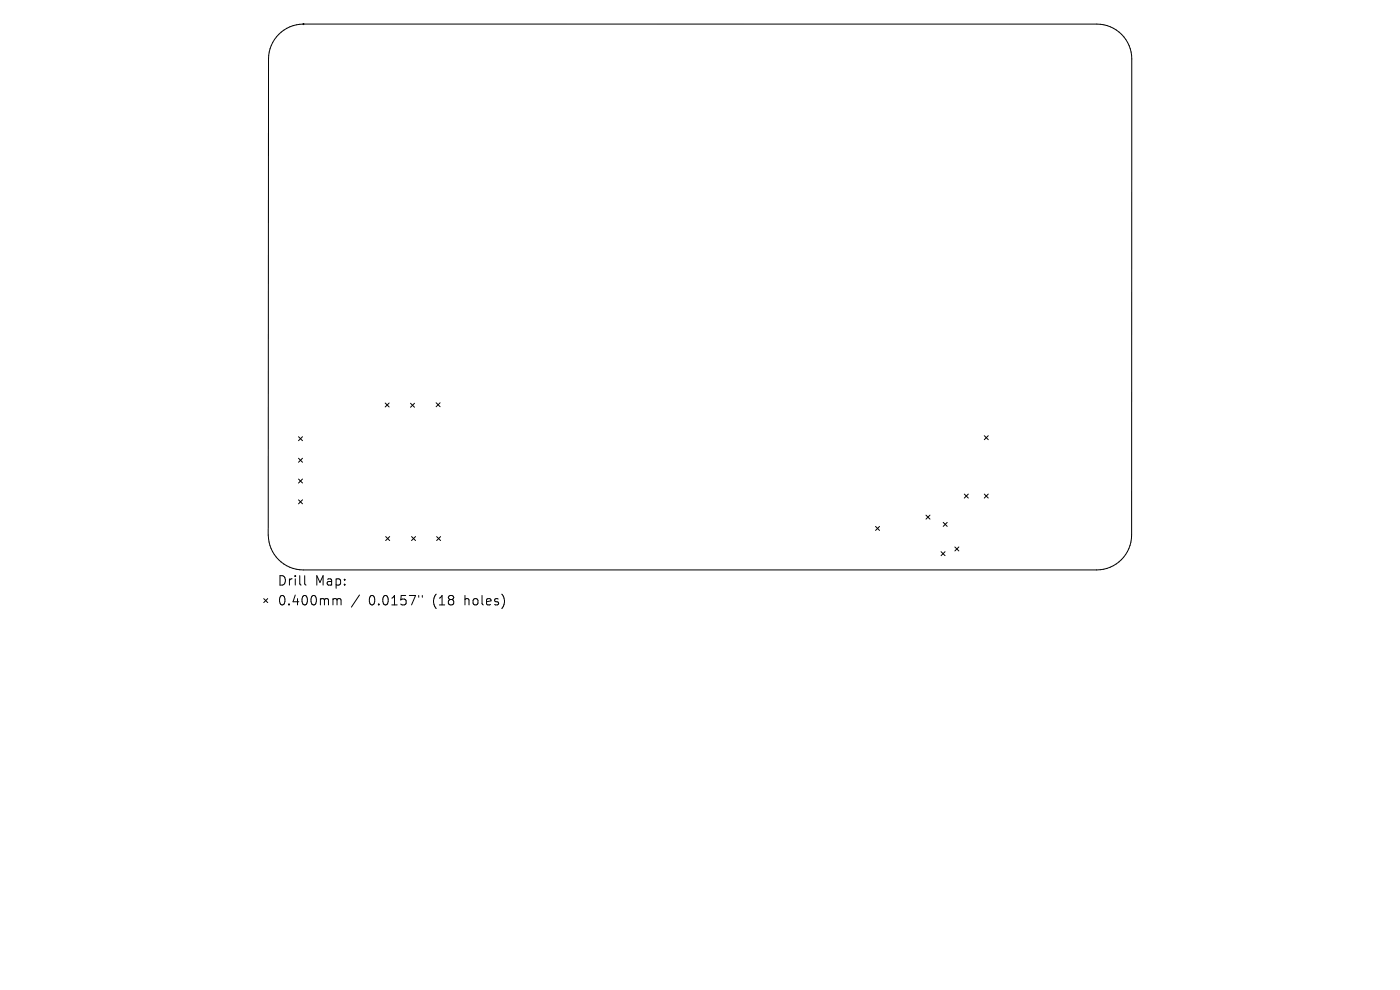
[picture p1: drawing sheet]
<svg xmlns="http://www.w3.org/2000/svg" width="297mm" height="210mm" viewBox="0 0 297 210" stroke-linecap="round" stroke-linejoin="round" font-family="sans-serif">
<defs><g id="words">
<g font-size="2.8">
<text x="58.8" y="124.5">Drill</text>
<text x="66.8" y="124.5">Map:</text>
<text x="58.8" y="128.7">0.400mm</text>
<text x="78.2" y="128.7">0.0157&quot;</text>
<text x="92" y="128.7">(18</text>
<text x="98.8" y="128.7">holes)</text>
</g>
</g></defs>
<g fill="none" stroke="#000" stroke-width=".21">
<path d="M59.1 7.3a7.4 7.4 0 0 1 5.3-2.2h168.3a7.4 7.4 0 0 1 7.4 7.4v101a7.4 7.4 0 0 1-7.4 7.4h-168.4a7.5 7.5 0 0 1-7.4-7.4l.1-101a7.4 7.4 0 0 1 2.1-5.2zM63.3 92.6l.9 .9M63.3 97.2l.9 .9M64.2 92.6l-.9 .9M64.2 97.2l-.9 .9M81.7 85.5l.9 .8M82.6 85.5l-.9 .8M87.1 85.5l.8 .9M87.9 85.5l-.8 .9M92.5 85.4l.9 .9M93.4 85.4l-.9 .9M208.8 92.4l.9 .9"/>
<path d="M209.7 92.4l-.9 .9M63.3 101.6l.9 .9M63.3 106l.9 .9M64.2 101.6l-.9 .9M64.2 106l-.9 .9M81.8 113.8l.9 .9M82.7 113.8l-.9 .9M87.3 113.8l.9 .9M88.2 113.8l-.9 .9M92.6 113.8l.9 .9M93.5 113.8l-.9 .9M185.7 111.7l.9 .8"/>
<path d="M186.6 111.7l-.9 .8M196.4 109.3l.9 .8M197.3 109.3l-.9 .8M199.6 117l.9 .9M200.1 110.8l.8 .9M200.5 117l-.9 .9M200.9 110.8l-.8 .9M202.6 116l.8 .9M203.4 116l-.8 .9M204.6 104.8l.8 .9M205.4 104.8l-.8 .9M208.8 104.8l.9 .9"/>
<path d="M209.7 104.8l-.9 .9M55.9 127l.9 .8M56.8 127l-.9 .8M64.6 122.1v1.7l.3 .3M70.9 127l.5 .1 .1 .2M71.5 127.3l.3-.3 .5 .1 .1 1.2M71.5 127.3v1M76.3 126.2l-1.8 2.6M88.8 126.3v.4M89.6 126.3v.4"/>
</g>
<circle cx="64.4" cy="5.1" r=".11" fill="#000" stroke="#000" stroke-width=".21"/>
<use href="#words"/>
</svg>
